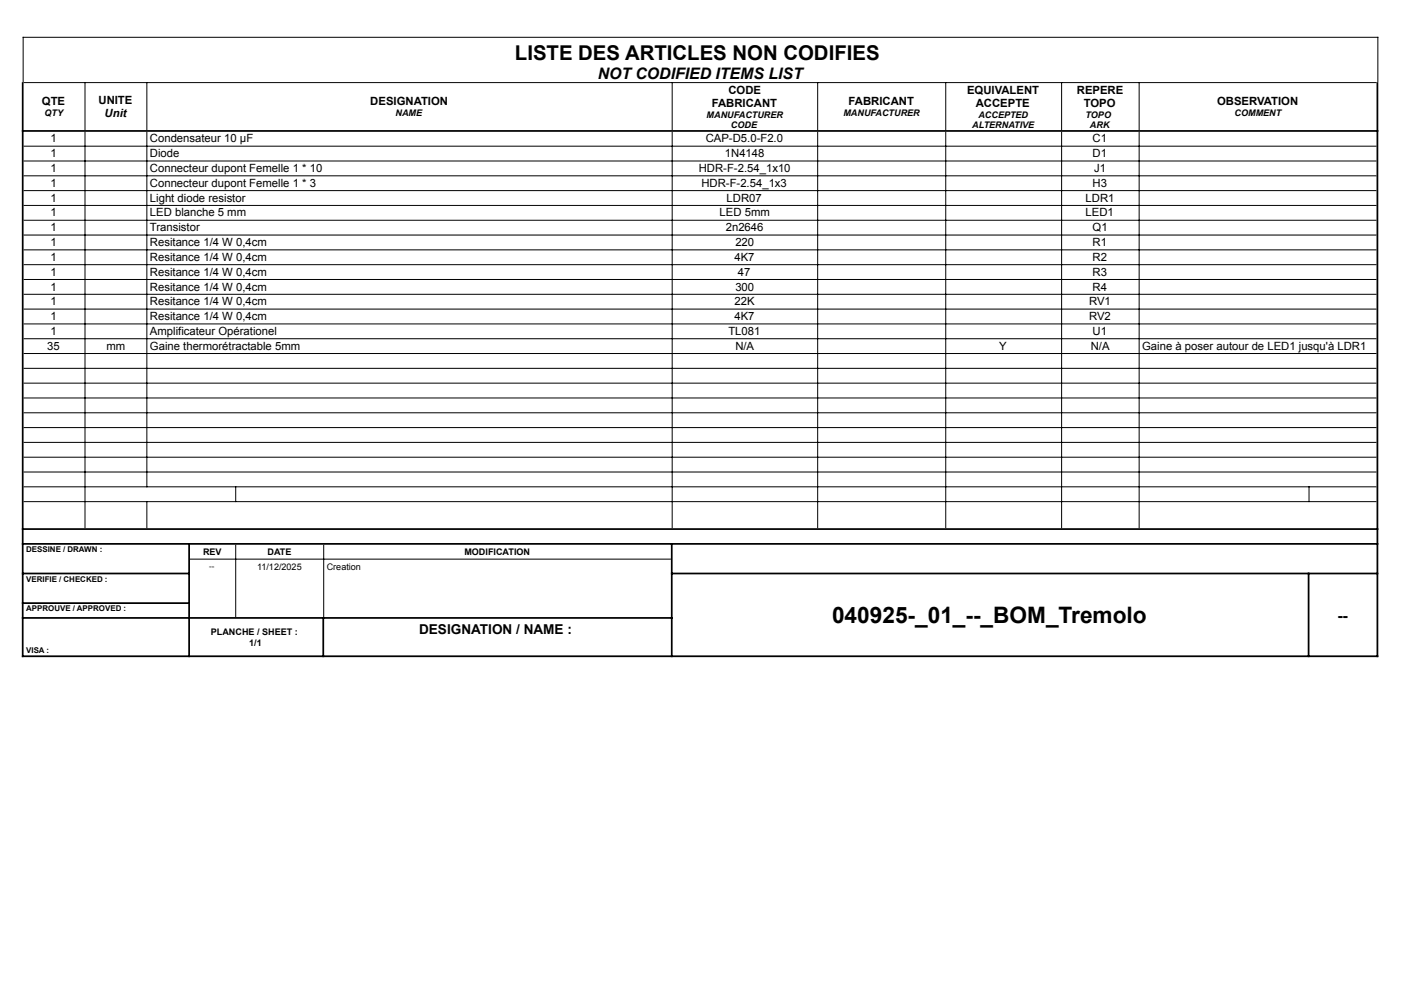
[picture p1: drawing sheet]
<svg xmlns="http://www.w3.org/2000/svg" width="297mm" height="210mm" viewBox="0 0 297 210" stroke-linecap="round" stroke-linejoin="round" font-family="sans-serif">
<defs><g id="words">
<text font-size="4.8" x="176.4" y="132">040925-_01_--_BOM_Tremolo</text>
<text font-size="4.3" x="109.2" y="12.6">LISTE DES ARTICLES NON CODIFIES</text>
<g font-size="3.4">
<text x="126.7" y="16.7">NOT CODIFIED ITEMS LIST</text>
<text x="283.5" y="131.6">--</text>
</g>
<text font-size="2.9" x="88.9" y="134.5">DESIGNATION / NAME :</text>
<g font-size="2.4">
<text x="8.9" y="22.3">QTE</text>
<text x="20.9" y="22.1">UNITE</text>
<text x="78.5" y="22.3">DESIGNATION</text>
<text x="150.9" y="22.6">FABRICANT</text>
<text x="154.4" y="19.9">CODE</text>
<text x="179.9" y="22.3">FABRICANT</text>
<text x="205" y="19.9">EQUIVALENT</text>
<text x="206.9" y="22.6">ACCEPTE</text>
<text x="228.3" y="19.9">REPERE</text>
<text x="229.8" y="22.6">TOPO</text>
<text x="258.1" y="22.3">OBSERVATION</text>
<text x="22.2" y="24.8">Unit</text>
<text x="10.7" y="30.2">1</text>
<text x="10.7" y="33.3">1</text>
<text x="31.8" y="30.2">Condensateur 10 µF</text>
<text x="31.8" y="33.3">Diode</text>
<text x="149.6" y="30.2">CAP-D5.0-F2.0</text>
<text x="153.7" y="33.3">1N4148</text>
<text x="231.6" y="30.2">C1</text>
<text x="231.6" y="33.3">D1</text>
<text x="10.7" y="36.5">1</text>
<text x="10.7" y="39.6">1</text>
<text x="31.8" y="36.5">Connecteur dupont Femelle 1 * 10</text>
<text x="31.8" y="39.6">Connecteur dupont Femelle 1 * 3</text>
<text x="148.2" y="36.5">HDR-F-2.54_1x10</text>
<text x="148.7" y="39.6">HDR-F-2.54_1x3</text>
<text x="231.6" y="39.6">H3</text>
<text x="232" y="36.5">J1</text>
<text x="10.7" y="42.8">1</text>
<text x="10.7" y="45.9">1</text>
<text x="31.8" y="42.8">Light diode resistor</text>
<text x="31.8" y="45.9">LED blanche 5 mm</text>
<text x="152.6" y="45.9">LED 5mm</text>
<text x="154.1" y="42.8">LDR07</text>
<text x="230.2" y="42.8">LDR1</text>
<text x="230.2" y="45.9">LED1</text>
<text x="10.7" y="49">1</text>
<text x="10.7" y="52.2">1</text>
<text x="31.8" y="49">Transistor</text>
<text x="31.8" y="52.2">Resitance 1/4 W 0,4cm</text>
<text x="153.9" y="49">2n2646</text>
<text x="155.9" y="52.2">220</text>
<text x="231.6" y="49">Q1</text>
<text x="231.6" y="52.2">R1</text>
<text x="10.7" y="55.3">1</text>
<text x="10.7" y="58.5">1</text>
<text x="31.8" y="55.3">Resitance 1/4 W 0,4cm</text>
<text x="31.8" y="58.5">Resitance 1/4 W 0,4cm</text>
<text x="155.7" y="55.3">4K7</text>
<text x="156.5" y="58.5">47</text>
<text x="231.6" y="55.3">R2</text>
<text x="231.6" y="58.5">R3</text>
<text x="10.7" y="61.6">1</text>
<text x="10.7" y="64.7">1</text>
<text x="31.8" y="61.6">Resitance 1/4 W 0,4cm</text>
<text x="31.8" y="64.7">Resitance 1/4 W 0,4cm</text>
<text x="155.7" y="64.7">22K</text>
<text x="155.9" y="61.6">300</text>
<text x="230.9" y="64.7">RV1</text>
<text x="231.6" y="61.6">R4</text>
<text x="10.7" y="67.9">1</text>
<text x="10.7" y="71">1</text>
<text x="31.8" y="67.9">Resitance 1/4 W 0,4cm</text>
<text x="31.8" y="71">Amplificateur Opérationel</text>
<text x="154.4" y="71">TL081</text>
<text x="155.7" y="67.9">4K7</text>
<text x="230.9" y="67.9">RV2</text>
<text x="231.6" y="71">U1</text>
<text x="10" y="74.2">35</text>
<text x="22.5" y="74.2">mm</text>
<text x="31.8" y="74.2">Gaine thermorétractable 5mm</text>
<text x="155.9" y="74.2">N/A</text>
<text x="211.9" y="74.2">Y</text>
<text x="231.3" y="74.2">N/A</text>
<text x="242.2" y="74.2">Gaine à poser autour de LED1 jusqu'à LDR1</text>
</g>
<g font-size="1.9">
<text x="9.4" y="24.6">QTY</text>
<text x="83.9" y="24.6">NAME</text>
<text x="149.8" y="24.9">MANUFACTURER</text>
<text x="155" y="27.1">CODE</text>
<text x="178.8" y="24.6">MANUFACTURER</text>
<text x="206.1" y="27.1">ALTERNATIVE</text>
<text x="207.4" y="24.9">ACCEPTED</text>
<text x="230.2" y="24.9">TOPO</text>
<text x="231.1" y="27.1">ARK</text>
<text x="261.7" y="24.6">COMMENT</text>
<text x="43.1" y="117.7">REV</text>
<text x="56.7" y="117.7">DATE</text>
<text x="98.5" y="117.7">MODIFICATION</text>
<text x="54.5" y="120.8">11/12/2025</text>
<text x="69.3" y="120.8">Creation</text>
<text x="44.7" y="134.7">PLANCHE / SHEET :</text>
<text x="52.8" y="136.9">1/1</text>
</g>
<g font-size="1.7">
<text x="5.6" y="117.1">DESSINE / DRAWN :</text>
<text x="5.6" y="123.4">VERIFIE / CHECKED :</text>
<text x="44.3" y="120.6">--</text>
<text x="5.6" y="129.6">APPROUVE / APPROVED :</text>
<text x="5.6" y="138.4">VISA :</text>
</g>
</g></defs>
<g fill="none" stroke="#000" stroke-width=".21">
<path d="M4.8 7.9h287.4M4.9 7.8v9.6M5 17.5h286.9M18 17.4v10.2M31.1 17.4v10.2M142.5 17.4v10.2M173.4 17.4v10.2M200.5 17.4v10.2M225.1 17.4v10.2M241.5 17.4v10.2M292.1 7.8v9.6M5 31h286.9"/>
<path d="M5 34.1h286.9M5 37.3h286.9M18 27.9v84.1M31.1 27.9v75.4M142.5 27.9v84.1M173.4 27.9v84.1M200.5 27.9v84.1M225.1 27.9v84.1M241.5 27.9v84.1M5 40.4h286.9M5 43.6h286.9M5 46.7h286.9"/>
<path d="M5 49.8h286.9M5 53h286.9M5 56.1h286.9M5 59.3h286.9M5 62.4h286.9M5 65.5h286.9M5 68.7h286.9M5 71.8h286.9M5 75h286.9M5 78.1h286.9M5 81.2h286.9M5 84.4h286.9"/>
<path d="M5 87.5h286.9M5 90.7h286.9M5 93.8h286.9M5 96.9h286.9M5 100.1h286.9M5 103.2h286.9M5 106.4h286.9M31.1 106.3v5.7M40.3 118.5h101.9M50 103.1v3.4M50 115.5v15.3M68.6 115.5v15.3"/>
<path d="M277.5 103.1v3.4"/>
</g>
<g fill="none" stroke="#000" stroke-width=".37">
<path d="M4.8 17.4v121.9M292 17.4v121.9M4.6 27.8h287.6M4.6 112.2h287.6M4.6 115.3h287.6M40.1 115.1v24.2M142.4 115.1v24.2M4.6 121.6h35.7M4.6 127.9h35.7M4.6 131h138M4.6 139.1h287.6M68.5 130.8v8.5"/>
<path d="M142.2 121.6h150M277.4 121.4v17.9"/>
</g>
<use href="#words"/>
</svg>
